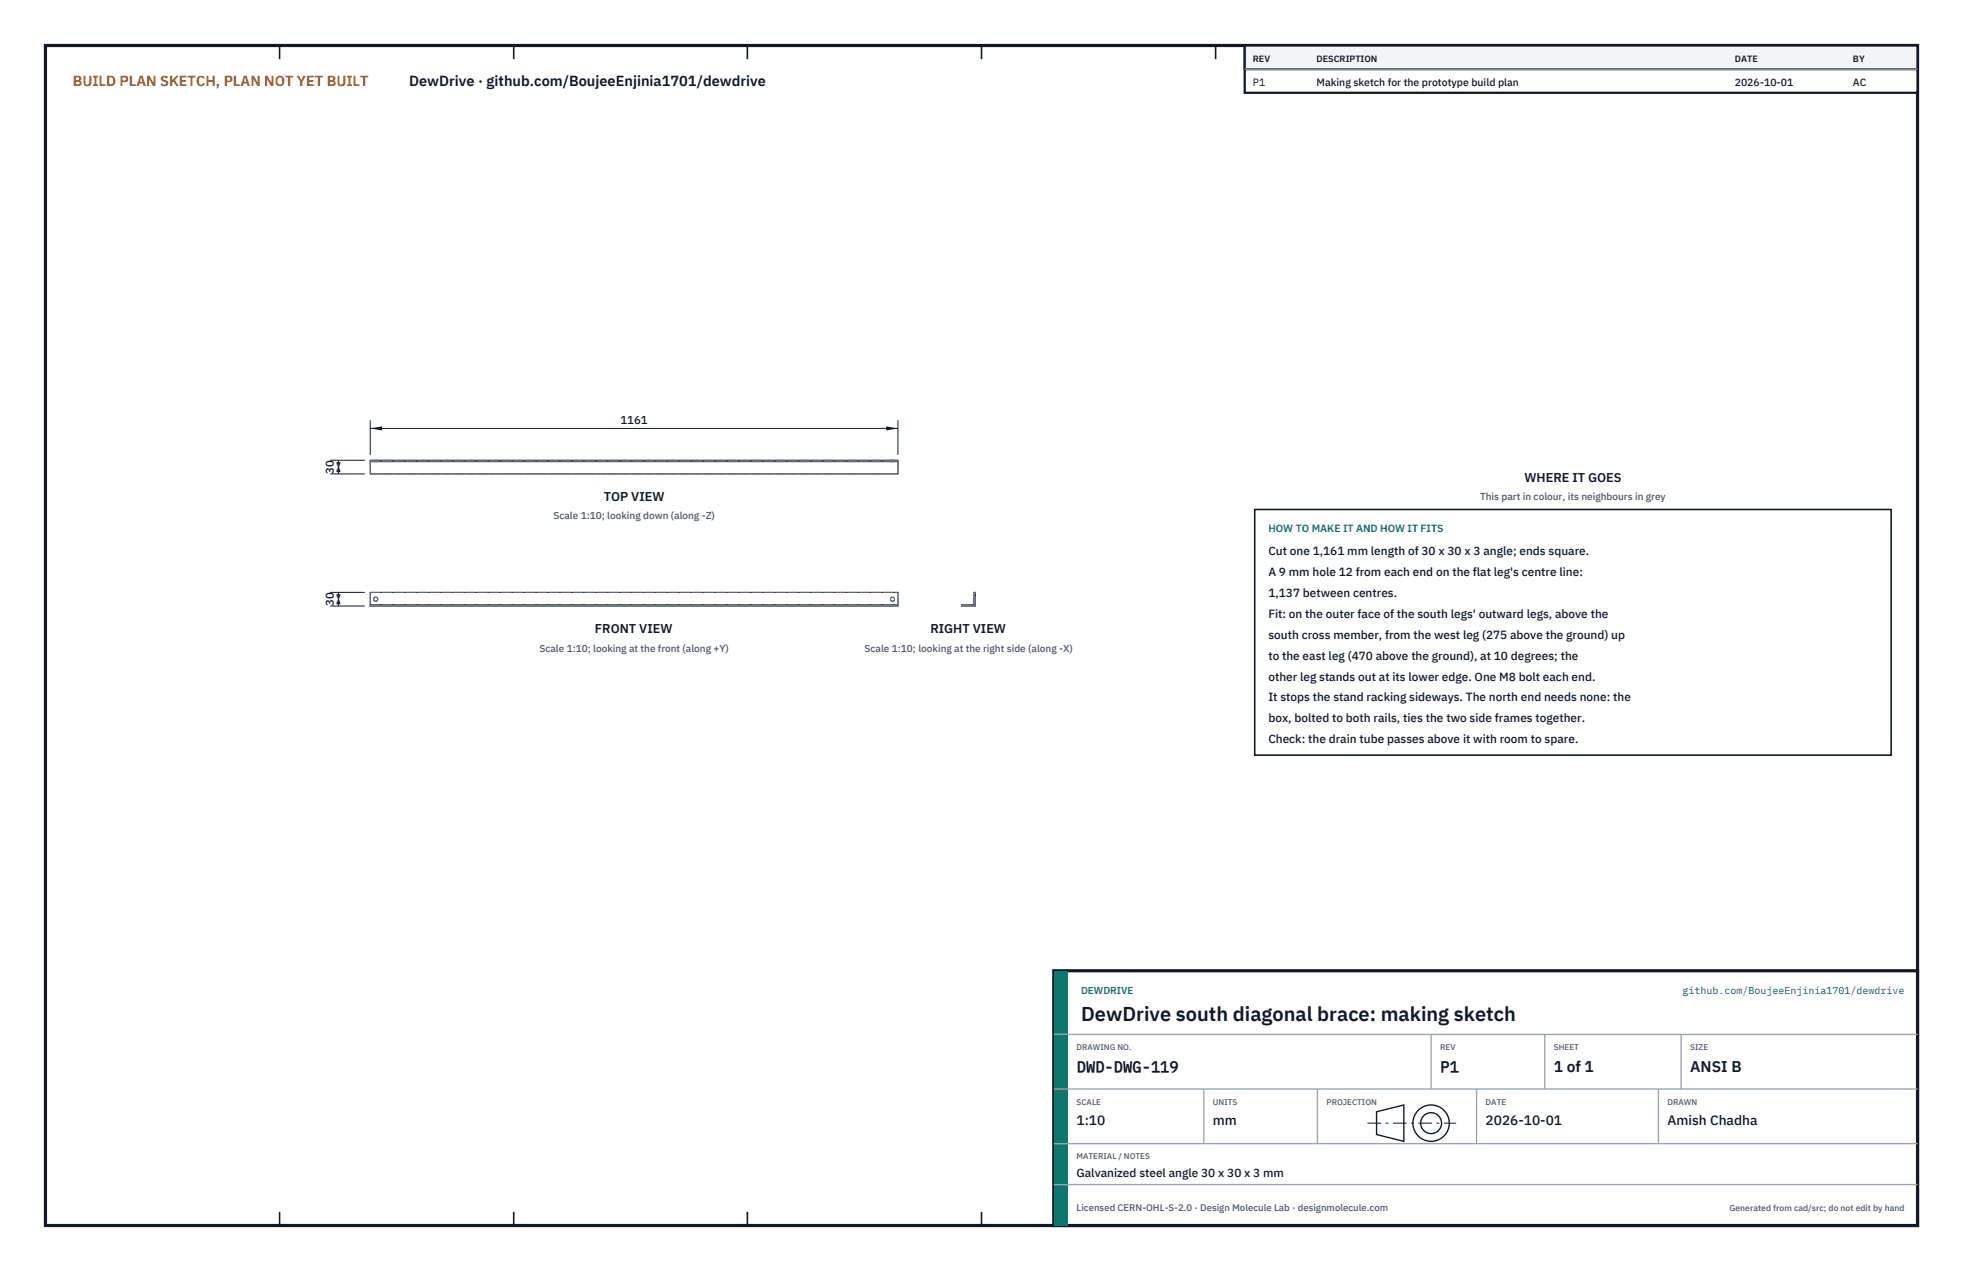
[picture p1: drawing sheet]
<svg xmlns="http://www.w3.org/2000/svg" width="432mm" height="279mm" viewBox="0 0 432 279" stroke-linecap="round" stroke-linejoin="round" font-family="sans-serif">
<defs><g id="words">
<text font-size="4.4" fill="#111827" x="237.8" y="224.4">DewDrive south diagonal brace: making sketch</text>
<g font-size="3.4" fill="#111827">
<text x="236.8" y="235.6">DWD-DWG-119</text>
<text x="316.8" y="235.6">P1</text>
<text x="341.8" y="235.6">1 of 1</text>
<text x="371.8" y="235.6">ANSI B</text>
</g>
<text font-size="3.2" fill="#b45309" x="16" y="19">BUILD PLAN SKETCH, PLAN NOT YET BUILT</text>
<text font-size="3.2" fill="#111827" x="90" y="19">DewDrive · github.com/BoujeeEnjinia1701/dewdrive</text>
<g font-size="3" fill="#111827">
<text x="236.8" y="247.2">1:10</text>
<text x="266.8" y="247.2">mm</text>
<text x="326.8" y="247.2">2026-10-01</text>
<text x="366.8" y="247.2">Amish Chadha</text>
</g>
<g font-size="2.8" fill="#111827">
<text x="335.3" y="106">WHERE IT GOES</text>
<text x="132.8" y="110.2">TOP VIEW</text>
<text x="130.9" y="139.2">FRONT VIEW</text>
<text x="204.7" y="139.2">RIGHT VIEW</text>
</g>
<g font-size="2.6" fill="#111827">
<text x="279" y="122">Cut one 1,161 mm length of 30 x 30 x 3 angle; ends square.</text>
<text x="279" y="126.6">A 9 mm hole 12 from each end on the flat leg's centre line:</text>
<text x="279" y="131.2">1,137 between centres.</text>
<text x="279" y="135.8">Fit: on the outer face of the south legs' outward legs, above the</text>
<text x="279" y="140.4">south cross member, from the west leg (275 above the ground) up</text>
<text x="279" y="145">to the east leg (470 above the ground), at 10 degrees; the</text>
<text x="279" y="149.6">other leg stands out at its lower edge. One M8 bolt each end.</text>
<text x="279" y="154.2">It stops the stand racking sideways. The north end needs none: the</text>
<text x="279" y="158.8">box, bolted to both rails, ties the two side frames together.</text>
<text x="279" y="163.4">Check: the drain tube passes above it with room to spare.</text>
<text x="236.8" y="258.8">Galvanized steel angle 30 x 30 x 3 mm</text>
</g>
<g font-size="2.5" fill="#111827">
<text x="136.5" y="93.2">1161</text>
<text x="73.4" y="104.2" transform="rotate(-90 73.4 104.2)">30</text>
<text x="73.4" y="133.2" transform="rotate(-90 73.4 133.2)">30</text>
</g>
<g font-size="2.3" fill="#111827">
<text x="275.6" y="18.8">P1</text>
<text x="289.6" y="18.8">Making sketch for the prototype build plan</text>
<text x="381.6" y="18.8">2026-10-01</text>
<text x="407.6" y="18.8">AC</text>
</g>
<text font-size="2.3" fill="#0f766e" x="279" y="117">HOW TO MAKE IT AND HOW IT FITS</text>
<g font-size="2.2" fill="#4b5563">
<text x="325.6" y="110">This part in colour, its neighbours in grey</text>
<text x="121.7" y="114.2">Scale 1:10; looking down (along -Z)</text>
<text x="118.6" y="143.2">Scale 1:10; looking at the front (along +Y)</text>
<text x="190.2" y="143.2">Scale 1:10; looking at the right side (along -X)</text>
</g>
<g font-size="2.2" fill="#0f766e">
<text x="237.8" y="218.4">DEWDRIVE</text>
<text x="370.1" y="218.4">github.com/BoujeeEnjinia1701/dewdrive</text>
</g>
<text font-size="2.1" fill="#4b5563" x="236.8" y="266.2">Licensed CERN-OHL-S-2.0 · Design Molecule Lab · designmolecule.com</text>
<g font-size="2" fill="#111827">
<text x="275.6" y="13.6">REV</text>
<text x="289.6" y="13.6">DESCRIPTION</text>
<text x="381.6" y="13.6">DATE</text>
<text x="407.6" y="13.6">BY</text>
</g>
<text font-size="1.9" fill="#4b5563" x="380.4" y="266.2">Generated from cad/src; do not edit by hand</text>
<g font-size="1.8" fill="#4b5563">
<text x="236.8" y="230.8">DRAWING NO.</text>
<text x="316.8" y="230.8">REV</text>
<text x="341.8" y="230.8">SHEET</text>
<text x="371.8" y="230.8">SIZE</text>
<text x="236.8" y="242.8">SCALE</text>
<text x="266.8" y="242.8">UNITS</text>
<text x="291.8" y="242.8">PROJECTION</text>
<text x="326.8" y="242.8">DATE</text>
<text x="366.8" y="242.8">DRAWN</text>
<text x="236.8" y="254.8">MATERIAL / NOTES</text>
</g>
</g></defs>
<path d="M10 10h411.8v259.4h-411.8z" fill="none" stroke="#111827" stroke-width=".7" stroke-linecap="butt"/>
<g fill="none" stroke="#111827" stroke-width=".35">
<path d="M61.5 10v3M113 10v3M164.4 10v3M215.9 10v3M267.4 10v3M318.9 10v3M370.3 10v3M61.5 266.4v3M113 266.4v3M164.4 266.4v3M215.9 266.4v3M267.4 266.4v3"/>
<path d="M318.9 266.4v3M370.3 266.4v3"/>
</g>
<g fill="none" stroke="#111727" stroke-width=".22">
<path d="M81.4 101.2h116.1v3h-116.1zM81.4 101.5h116.1M81.4 130.2h116.1v3h-116.1zM81.4 132.9h116.1M214.3 130.2h.3v3h-3v-.3h2.7z"/>
<circle cx="82.6" cy="131.7" r=".45"/>
<circle cx="196.3" cy="131.7" r=".45"/>
</g>
<g fill="none" stroke="#6a7180" stroke-width=".22" stroke-dasharray="2.1 .5">
<path d="M81.4 101.2v3M81.4 101.5h116.1M81.4 104.2h116.1M81.4 101.2h116.1M82.2 101.5h.9M82.2 101.2h.9M82.2 101.2v.3M83.1 101.5h.1M83.1 101.2h.1M83.1 101.5h-.9M83.1 101.2h-.9M83.1 101.2v.3"/>
<path d="M195.9 101.5h.9M195.9 101.2h.9M195.9 101.2v.3M196.8 101.5h.1M196.8 101.2h.1M196.8 101.5h-.9M196.8 101.2h-.9M196.8 101.2v.3M197.5 101.2v3M81.4 133.2v-3M81.4 132.9h116.1M81.4 133.2h116.1"/>
<path d="M81.4 130.2h116.1M197.5 133.2v-3M211.6 132.9h2.7M211.6 133.2v-.3M214.3 132.9v-2.7M214.3 130.2h.3M214.3 131.8v-.5M214.3 131.3v.9M214.3 132.2v-.4M214.6 133.2h-3M214.6 133.2v-3M214.6 131.8v-.5"/>
<path d="M214.6 131.3v.9M214.6 132.2v-.4M214.6 131.3h-.3M214.6 132.2h-.3"/>
<circle cx="82.6" cy="131.7" r=".45"/>
<circle cx="196.3" cy="131.7" r=".45"/>
</g>
<path d="M81.4 92.4v7.6M81.4 94.2h116.1M197.5 92.4v7.6" fill="none" stroke="#111827" stroke-width=".22"/>
<path d="M81.4 94.2l2.6-.5v.9zM194.9 93.7v.9l2.6-.4z" fill="#111827"/>
<path d="M72.6 101.2h7.6M72.6 104.2h7.6M74.4 101.2v3" fill="none" stroke="#111827" stroke-width=".22"/>
<path d="M74.4 101.2l-.4 2.6h.9zM74 101.6h.9l-.5 2.6z" fill="#111827"/>
<path d="M72.6 130.2h7.6M72.6 133.2h7.6M74.4 130.2v3" fill="none" stroke="#111827" stroke-width=".22"/>
<path d="M74.4 130.2l-.4 2.6h.9zM74 130.6h.9l-.5 2.6z" fill="#111827"/>
<path d="M276 112h140v54h-140z" fill="#fff" stroke="#111827" stroke-width=".35"/>
<path d="M273.8 10h148v10.4h-148z" fill="#fff" stroke="#111827" stroke-width=".5"/>
<path d="M273.8 10h148v5.2h-148z" fill="#f3f4f6" stroke="#111827" stroke-width=".5"/>
<path d="M273.8 15.2h148" fill="none" stroke="#9ca3af" stroke-width=".3"/>
<path d="M231.8 213.4h190v56h-190z" fill="#fff" stroke="#111827" stroke-width=".7" stroke-linecap="butt"/>
<path d="M231.8 213.4h3v56h-3z" fill="#0f766e"/>
<path d="M231.8 227.4h190M231.8 239.4h190M264.8 239.4v12M289.8 239.4v12M314.8 227.4v12M324.8 239.4v12M339.8 227.4v12M364.8 239.4v12M369.8 227.4v12M231.8 251.4h190M231.8 260.4h190" fill="none" stroke="#9ca3af" stroke-width=".3"/>
<g fill="none" stroke="#111827" stroke-width=".3">
<path d="M302.8 244.4l6-1.5v8l-6-1.5z"/>
<circle cx="314.8" cy="246.9" r="4"/>
<circle cx="314.8" cy="246.9" r="2.3"/>
</g>
<path d="M300.8 246.9h19.5" fill="none" stroke="#111827" stroke-width=".22" stroke-dasharray="3 1 .6 1" stroke-linecap="butt"/>
<use href="#words"/>
</svg>
